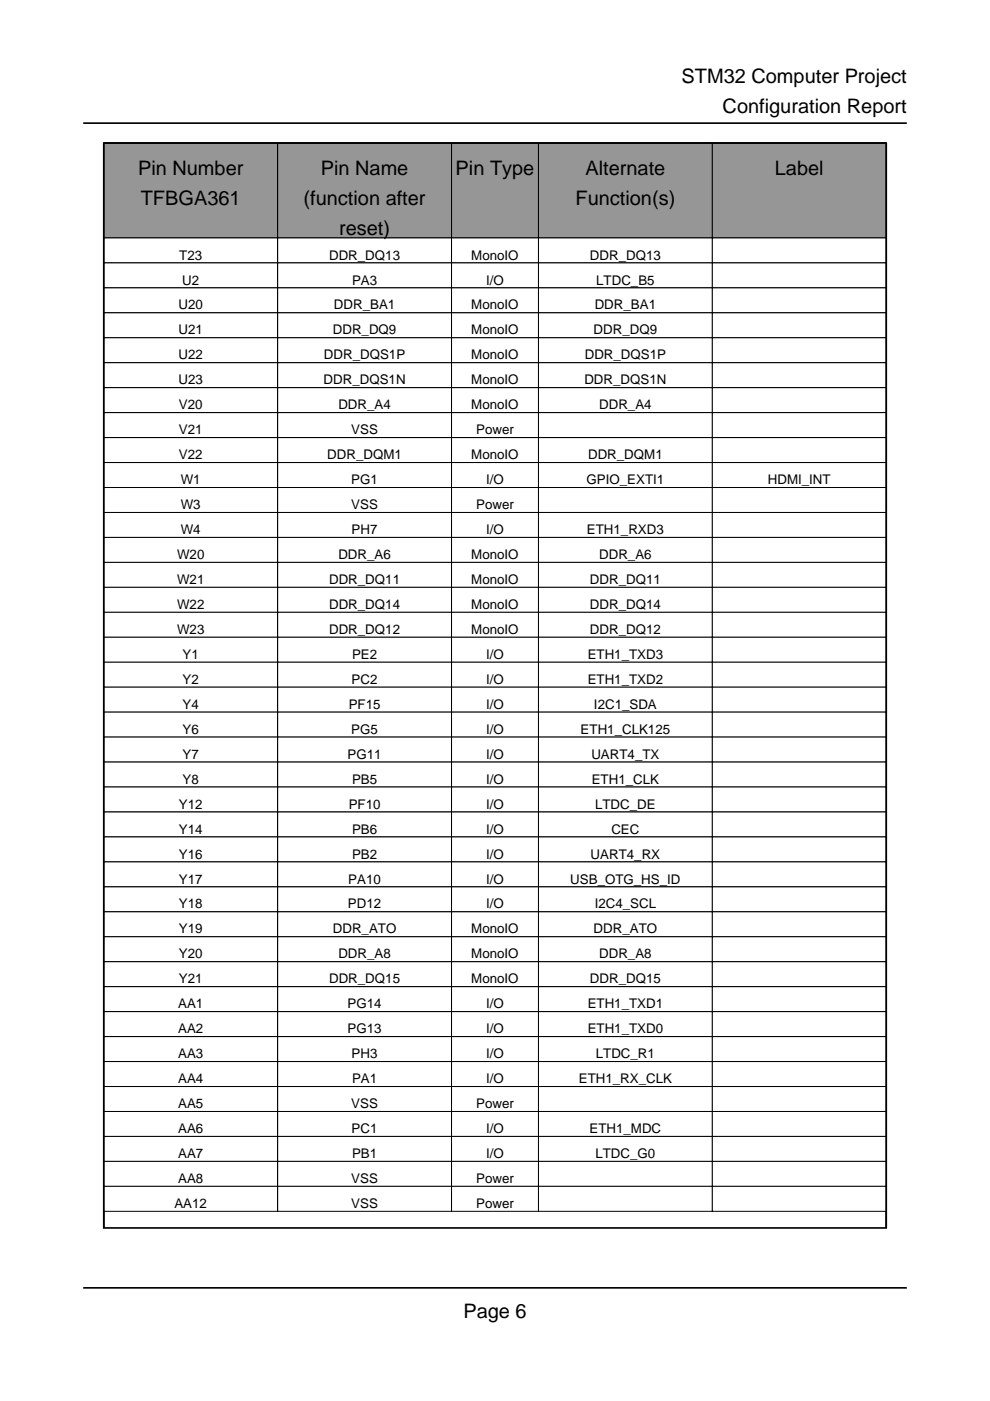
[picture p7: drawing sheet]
<svg xmlns="http://www.w3.org/2000/svg" width="210mm" height="297mm" viewBox="0 0 210 297" stroke-linecap="round" stroke-linejoin="round" font-family="sans-serif">
<defs><g id="words">
<g font-size="4.2">
<text x="144.5" y="17.6">STM32 Computer Project</text>
<text x="153.2" y="24">Configuration Report</text>
<text x="29.3" y="37">Pin Number</text>
<text x="68" y="37">Pin Name</text>
<text x="96.6" y="37">Pin Type</text>
<text x="124.1" y="37">Alternate</text>
<text x="164.3" y="37">Label</text>
<text x="29.8" y="43.4">TFBGA361</text>
<text x="64.4" y="43.4">(function after</text>
<text x="122" y="43.4">Function(s)</text>
<text x="71.9" y="49.7">reset)</text>
<text x="98.2" y="279.4">Page 6</text>
</g>
<g font-size="2.8">
<text x="38" y="55">T23</text>
<text x="69.8" y="55">DDR_DQ13</text>
<text x="99.9" y="55">MonoIO</text>
<text x="125.1" y="55">DDR_DQ13</text>
<text x="37.8" y="65.6">U20</text>
<text x="38.6" y="60.3">U2</text>
<text x="70.8" y="65.6">DDR_BA1</text>
<text x="74.6" y="60.3">PA3</text>
<text x="99.9" y="65.6">MonoIO</text>
<text x="103.1" y="60.3">I/O</text>
<text x="126.1" y="65.6">DDR_BA1</text>
<text x="126.4" y="60.3">LTDC_B5</text>
<text x="37.8" y="70.9">U21</text>
<text x="70.6" y="70.9">DDR_DQ9</text>
<text x="99.9" y="70.9">MonoIO</text>
<text x="125.9" y="70.9">DDR_DQ9</text>
<text x="37.8" y="76.2">U22</text>
<text x="68.7" y="76.2">DDR_DQS1P</text>
<text x="99.9" y="76.2">MonoIO</text>
<text x="124" y="76.2">DDR_DQS1P</text>
<text x="37.8" y="81.5">U23</text>
<text x="68.6" y="81.5">DDR_DQS1N</text>
<text x="99.9" y="81.5">MonoIO</text>
<text x="123.9" y="81.5">DDR_DQS1N</text>
<text x="37.9" y="86.8">V20</text>
<text x="71.7" y="86.8">DDR_A4</text>
<text x="99.9" y="86.8">MonoIO</text>
<text x="127" y="86.8">DDR_A4</text>
<text x="37.9" y="92.1">V21</text>
<text x="74.5" y="92.1">VSS</text>
<text x="101" y="92.1">Power</text>
<text x="37.9" y="97.4">V22</text>
<text x="69.4" y="97.4">DDR_DQM1</text>
<text x="99.9" y="97.4">MonoIO</text>
<text x="124.7" y="97.4">DDR_DQM1</text>
<text x="38.3" y="102.7">W1</text>
<text x="38.3" y="107.9">W3</text>
<text x="74.5" y="102.7">PG1</text>
<text x="74.5" y="107.9">VSS</text>
<text x="101" y="107.9">Power</text>
<text x="103.1" y="102.7">I/O</text>
<text x="124.4" y="102.7">GPIO_EXTI1</text>
<text x="162.8" y="102.7">HDMI_INT</text>
<text x="38.3" y="113.2">W4</text>
<text x="74.6" y="113.2">PH7</text>
<text x="103.1" y="113.2">I/O</text>
<text x="124.4" y="113.2">ETH1_RXD3</text>
<text x="37.5" y="118.5">W20</text>
<text x="71.7" y="118.5">DDR_A6</text>
<text x="99.9" y="118.5">MonoIO</text>
<text x="127" y="118.5">DDR_A6</text>
<text x="37.5" y="123.8">W21</text>
<text x="69.8" y="123.8">DDR_DQ11</text>
<text x="99.9" y="123.8">MonoIO</text>
<text x="125.1" y="123.8">DDR_DQ11</text>
<text x="37.5" y="129.1">W22</text>
<text x="69.8" y="129.1">DDR_DQ14</text>
<text x="99.9" y="129.1">MonoIO</text>
<text x="125.1" y="129.1">DDR_DQ14</text>
<text x="37.5" y="134.4">W23</text>
<text x="69.8" y="134.4">DDR_DQ12</text>
<text x="99.9" y="134.4">MonoIO</text>
<text x="125.1" y="134.4">DDR_DQ12</text>
<text x="38.7" y="139.7">Y1</text>
<text x="74.6" y="139.7">PE2</text>
<text x="103.1" y="139.7">I/O</text>
<text x="124.6" y="139.7">ETH1_TXD3</text>
<text x="38.7" y="145">Y2</text>
<text x="74.6" y="145">PC2</text>
<text x="103.1" y="145">I/O</text>
<text x="124.6" y="145">ETH1_TXD2</text>
<text x="38.7" y="150.3">Y4</text>
<text x="38.7" y="155.6">Y6</text>
<text x="73.9" y="150.3">PF15</text>
<text x="74.5" y="155.6">PG5</text>
<text x="103.1" y="150.3">I/O</text>
<text x="103.1" y="155.6">I/O</text>
<text x="123.1" y="155.6">ETH1_CLK125</text>
<text x="125.9" y="150.3">I2C1_SDA</text>
<text x="38.7" y="160.9">Y7</text>
<text x="73.7" y="160.9">PG11</text>
<text x="103.1" y="160.9">I/O</text>
<text x="125.4" y="160.9">UART4_TX</text>
<text x="38.7" y="166.2">Y8</text>
<text x="74.6" y="166.2">PB5</text>
<text x="103.1" y="166.2">I/O</text>
<text x="125.5" y="166.2">ETH1_CLK</text>
<text x="37.9" y="171.4">Y12</text>
<text x="73.9" y="171.4">PF10</text>
<text x="103.1" y="171.4">I/O</text>
<text x="126.2" y="171.4">LTDC_DE</text>
<text x="37.9" y="176.7">Y14</text>
<text x="74.6" y="176.7">PB6</text>
<text x="103.1" y="176.7">I/O</text>
<text x="129.6" y="176.7">CEC</text>
<text x="37.9" y="182">Y16</text>
<text x="74.6" y="182">PB2</text>
<text x="103.1" y="182">I/O</text>
<text x="125.2" y="182">UART4_RX</text>
<text x="37.9" y="187.3">Y17</text>
<text x="73.9" y="187.3">PA10</text>
<text x="103.1" y="187.3">I/O</text>
<text x="120.9" y="187.3">USB_OTG_HS_ID</text>
<text x="37.9" y="192.6">Y18</text>
<text x="37.9" y="197.9">Y19</text>
<text x="70.6" y="197.9">DDR_ATO</text>
<text x="73.8" y="192.6">PD12</text>
<text x="99.9" y="197.9">MonoIO</text>
<text x="103.1" y="192.6">I/O</text>
<text x="125.9" y="197.9">DDR_ATO</text>
<text x="126.1" y="192.6">I2C4_SCL</text>
<text x="37.9" y="203.2">Y20</text>
<text x="71.7" y="203.2">DDR_A8</text>
<text x="99.9" y="203.2">MonoIO</text>
<text x="127" y="203.2">DDR_A8</text>
<text x="37.9" y="208.5">Y21</text>
<text x="69.8" y="208.5">DDR_DQ15</text>
<text x="99.9" y="208.5">MonoIO</text>
<text x="125.1" y="208.5">DDR_DQ15</text>
<text x="37.8" y="213.8">AA1</text>
<text x="73.7" y="213.8">PG14</text>
<text x="103.1" y="213.8">I/O</text>
<text x="124.6" y="213.8">ETH1_TXD1</text>
<text x="37.8" y="219.1">AA2</text>
<text x="73.7" y="219.1">PG13</text>
<text x="103.1" y="219.1">I/O</text>
<text x="124.6" y="219.1">ETH1_TXD0</text>
<text x="37.8" y="224.4">AA3</text>
<text x="74.6" y="224.4">PH3</text>
<text x="103.1" y="224.4">I/O</text>
<text x="126.3" y="224.4">LTDC_R1</text>
<text x="37.8" y="229.7">AA4</text>
<text x="74.6" y="229.7">PA1</text>
<text x="103.1" y="229.7">I/O</text>
<text x="122.7" y="229.7">ETH1_RX_CLK</text>
<text x="37.8" y="234.9">AA5</text>
<text x="74.5" y="234.9">VSS</text>
<text x="101" y="234.9">Power</text>
<text x="37.8" y="240.2">AA6</text>
<text x="37.8" y="245.5">AA7</text>
<text x="74.6" y="240.2">PC1</text>
<text x="74.6" y="245.5">PB1</text>
<text x="103.1" y="240.2">I/O</text>
<text x="103.1" y="245.5">I/O</text>
<text x="125" y="240.2">ETH1_MDC</text>
<text x="126.2" y="245.5">LTDC_G0</text>
<text x="37.8" y="250.8">AA8</text>
<text x="74.5" y="250.8">VSS</text>
<text x="101" y="250.8">Power</text>
<text x="37" y="256.1">AA12</text>
<text x="74.5" y="256.1">VSS</text>
<text x="101" y="256.1">Power</text>
</g>
</g></defs>
<path d="M22 260.3v-230h165.9v230" fill="none" stroke="#000" stroke-width=".35"/>
<path d="M22 30.3h36.9v20.1h-36.9z" fill="#90989e"/>
<path d="M22 30.3h36.9v20.1h-36.9z" fill="none" stroke="#000" stroke-width=".21"/>
<path d="M58.9 30.3h36.8v20.1h-36.8z" fill="#90989e"/>
<path d="M58.9 30.3h36.8v20.1h-36.8z" fill="none" stroke="#000" stroke-width=".21"/>
<path d="M95.7 30.3h18.5v20.1h-18.5z" fill="#90989e"/>
<path d="M95.7 30.3h18.5v20.1h-18.5z" fill="none" stroke="#000" stroke-width=".21"/>
<path d="M114.2 30.3h36.8v20.1h-36.8z" fill="#90989e"/>
<path d="M114.2 30.3h36.8v20.1h-36.8z" fill="none" stroke="#000" stroke-width=".21"/>
<path d="M151 30.3h36.9v20.1h-36.9z" fill="#90989e"/>
<path d="M151 30.3h36.9v20.1h-36.9z" fill="none" stroke="#000" stroke-width=".21"/>
<path d="M22 50.4h36.9v5.3h-36.9z" fill="#fff"/>
<path d="M22 50.4h36.9v5.3h-36.9z" fill="none" stroke="#000" stroke-width=".21"/>
<path d="M58.9 50.4h36.8v5.3h-36.8z" fill="#fff"/>
<path d="M58.9 50.4h36.8v5.3h-36.8z" fill="none" stroke="#000" stroke-width=".21"/>
<path d="M95.7 50.4h18.5v5.3h-18.5z" fill="#fff"/>
<path d="M95.7 50.4h18.5v5.3h-18.5z" fill="none" stroke="#000" stroke-width=".21"/>
<path d="M114.2 50.4h36.8v5.3h-36.8z" fill="#fff"/>
<path d="M114.2 50.4h36.8v5.3h-36.8z" fill="none" stroke="#000" stroke-width=".21"/>
<path d="M151 50.4h36.9v5.3h-36.9z" fill="#fff"/>
<path d="M151 50.4h36.9v5.3h-36.9z" fill="none" stroke="#000" stroke-width=".21"/>
<path d="M22 55.7h36.9v5.3h-36.9z" fill="#fff"/>
<path d="M22 55.7h36.9v5.3h-36.9z" fill="none" stroke="#000" stroke-width=".21"/>
<path d="M58.9 55.7h36.8v5.3h-36.8z" fill="#fff"/>
<path d="M58.9 55.7h36.8v5.3h-36.8z" fill="none" stroke="#000" stroke-width=".21"/>
<path d="M95.7 55.7h18.5v5.3h-18.5z" fill="#fff"/>
<path d="M95.7 55.7h18.5v5.3h-18.5z" fill="none" stroke="#000" stroke-width=".21"/>
<path d="M114.2 55.7h36.8v5.3h-36.8z" fill="#fff"/>
<path d="M114.2 55.7h36.8v5.3h-36.8z" fill="none" stroke="#000" stroke-width=".21"/>
<path d="M151 55.7h36.9v5.3h-36.9z" fill="#fff"/>
<path d="M151 55.7h36.9v5.3h-36.9z" fill="none" stroke="#000" stroke-width=".21"/>
<path d="M22 61h36.9v5.3h-36.9z" fill="#fff"/>
<path d="M22 61h36.9v5.3h-36.9z" fill="none" stroke="#000" stroke-width=".21"/>
<path d="M58.9 61h36.8v5.3h-36.8z" fill="#fff"/>
<path d="M58.9 61h36.8v5.3h-36.8z" fill="none" stroke="#000" stroke-width=".21"/>
<path d="M95.7 61h18.5v5.3h-18.5z" fill="#fff"/>
<path d="M95.7 61h18.5v5.3h-18.5z" fill="none" stroke="#000" stroke-width=".21"/>
<path d="M114.2 61h36.8v5.3h-36.8z" fill="#fff"/>
<path d="M114.2 61h36.8v5.3h-36.8z" fill="none" stroke="#000" stroke-width=".21"/>
<path d="M151 61h36.9v5.3h-36.9z" fill="#fff"/>
<path d="M151 61h36.9v5.3h-36.9z" fill="none" stroke="#000" stroke-width=".21"/>
<path d="M22 66.3h36.9v5.3h-36.9z" fill="#fff"/>
<path d="M22 66.3h36.9v5.3h-36.9z" fill="none" stroke="#000" stroke-width=".21"/>
<path d="M58.9 66.3h36.8v5.3h-36.8z" fill="#fff"/>
<path d="M58.9 66.3h36.8v5.3h-36.8z" fill="none" stroke="#000" stroke-width=".21"/>
<path d="M95.7 66.3h18.5v5.3h-18.5z" fill="#fff"/>
<path d="M95.7 66.3h18.5v5.3h-18.5z" fill="none" stroke="#000" stroke-width=".21"/>
<path d="M114.2 66.3h36.8v5.3h-36.8z" fill="#fff"/>
<path d="M114.2 66.3h36.8v5.3h-36.8z" fill="none" stroke="#000" stroke-width=".21"/>
<path d="M151 66.3h36.9v5.3h-36.9z" fill="#fff"/>
<path d="M151 66.3h36.9v5.3h-36.9z" fill="none" stroke="#000" stroke-width=".21"/>
<path d="M22 71.6h36.9v5.3h-36.9z" fill="#fff"/>
<path d="M22 71.6h36.9v5.3h-36.9z" fill="none" stroke="#000" stroke-width=".21"/>
<path d="M58.9 71.6h36.8v5.3h-36.8z" fill="#fff"/>
<path d="M58.9 71.6h36.8v5.3h-36.8z" fill="none" stroke="#000" stroke-width=".21"/>
<path d="M95.7 71.6h18.5v5.3h-18.5z" fill="#fff"/>
<path d="M95.7 71.6h18.5v5.3h-18.5z" fill="none" stroke="#000" stroke-width=".21"/>
<path d="M114.2 71.6h36.8v5.3h-36.8z" fill="#fff"/>
<path d="M114.2 71.6h36.8v5.3h-36.8z" fill="none" stroke="#000" stroke-width=".21"/>
<path d="M151 71.6h36.9v5.3h-36.9z" fill="#fff"/>
<path d="M151 71.6h36.9v5.3h-36.9z" fill="none" stroke="#000" stroke-width=".21"/>
<path d="M22 76.9h36.9v5.3h-36.9z" fill="#fff"/>
<path d="M22 76.9h36.9v5.3h-36.9z" fill="none" stroke="#000" stroke-width=".21"/>
<path d="M58.9 76.9h36.8v5.3h-36.8z" fill="#fff"/>
<path d="M58.9 76.9h36.8v5.3h-36.8z" fill="none" stroke="#000" stroke-width=".21"/>
<path d="M95.7 76.9h18.5v5.3h-18.5z" fill="#fff"/>
<path d="M95.7 76.9h18.5v5.3h-18.5z" fill="none" stroke="#000" stroke-width=".21"/>
<path d="M114.2 76.9h36.8v5.3h-36.8z" fill="#fff"/>
<path d="M114.2 76.9h36.8v5.3h-36.8z" fill="none" stroke="#000" stroke-width=".21"/>
<path d="M151 76.9h36.9v5.3h-36.9z" fill="#fff"/>
<path d="M151 76.9h36.9v5.3h-36.9z" fill="none" stroke="#000" stroke-width=".21"/>
<path d="M22 82.2h36.9v5.3h-36.9z" fill="#fff"/>
<path d="M22 82.2h36.9v5.3h-36.9z" fill="none" stroke="#000" stroke-width=".21"/>
<path d="M58.9 82.2h36.8v5.3h-36.8z" fill="#fff"/>
<path d="M58.9 82.2h36.8v5.3h-36.8z" fill="none" stroke="#000" stroke-width=".21"/>
<path d="M95.7 82.2h18.5v5.3h-18.5z" fill="#fff"/>
<path d="M95.7 82.2h18.5v5.3h-18.5z" fill="none" stroke="#000" stroke-width=".21"/>
<path d="M114.2 82.2h36.8v5.3h-36.8z" fill="#fff"/>
<path d="M114.2 82.2h36.8v5.3h-36.8z" fill="none" stroke="#000" stroke-width=".21"/>
<path d="M151 82.2h36.9v5.3h-36.9z" fill="#fff"/>
<path d="M151 82.2h36.9v5.3h-36.9z" fill="none" stroke="#000" stroke-width=".21"/>
<path d="M22 87.5h36.9v5.3h-36.9z" fill="#fff"/>
<path d="M22 87.5h36.9v5.3h-36.9z" fill="none" stroke="#000" stroke-width=".21"/>
<path d="M58.9 87.5h36.8v5.3h-36.8z" fill="#fff"/>
<path d="M58.9 87.5h36.8v5.3h-36.8z" fill="none" stroke="#000" stroke-width=".21"/>
<path d="M95.7 87.5h18.5v5.3h-18.5z" fill="#fff"/>
<path d="M95.7 87.5h18.5v5.3h-18.5z" fill="none" stroke="#000" stroke-width=".21"/>
<path d="M114.2 87.5h36.8v5.3h-36.8z" fill="#fff"/>
<path d="M114.2 87.5h36.8v5.3h-36.8z" fill="none" stroke="#000" stroke-width=".21"/>
<path d="M151 87.5h36.9v5.3h-36.9z" fill="#fff"/>
<path d="M151 87.5h36.9v5.3h-36.9z" fill="none" stroke="#000" stroke-width=".21"/>
<path d="M22 92.8h36.9v5.3h-36.9z" fill="#fff"/>
<path d="M22 92.8h36.9v5.3h-36.9z" fill="none" stroke="#000" stroke-width=".21"/>
<path d="M58.9 92.8h36.8v5.3h-36.8z" fill="#fff"/>
<path d="M58.9 92.8h36.8v5.3h-36.8z" fill="none" stroke="#000" stroke-width=".21"/>
<path d="M95.7 92.8h18.5v5.3h-18.5z" fill="#fff"/>
<path d="M95.7 92.8h18.5v5.3h-18.5z" fill="none" stroke="#000" stroke-width=".21"/>
<path d="M114.2 92.8h36.8v5.3h-36.8z" fill="#fff"/>
<path d="M114.2 92.8h36.8v5.3h-36.8z" fill="none" stroke="#000" stroke-width=".21"/>
<path d="M151 92.8h36.9v5.3h-36.9z" fill="#fff"/>
<path d="M151 92.8h36.9v5.3h-36.9z" fill="none" stroke="#000" stroke-width=".21"/>
<path d="M22 98.1h36.9v5.3h-36.9z" fill="#fff"/>
<path d="M22 98.1h36.9v5.3h-36.9z" fill="none" stroke="#000" stroke-width=".21"/>
<path d="M58.9 98.1h36.8v5.3h-36.8z" fill="#fff"/>
<path d="M58.9 98.1h36.8v5.3h-36.8z" fill="none" stroke="#000" stroke-width=".21"/>
<path d="M95.7 98.1h18.5v5.3h-18.5z" fill="#fff"/>
<path d="M95.7 98.1h18.5v5.3h-18.5z" fill="none" stroke="#000" stroke-width=".21"/>
<path d="M114.2 98.1h36.8v5.3h-36.8z" fill="#fff"/>
<path d="M114.2 98.1h36.8v5.3h-36.8z" fill="none" stroke="#000" stroke-width=".21"/>
<path d="M151 98.1h36.9v5.3h-36.9z" fill="#fff"/>
<path d="M151 98.1h36.9v5.3h-36.9z" fill="none" stroke="#000" stroke-width=".21"/>
<path d="M22 103.4h36.9v5.3h-36.9z" fill="#fff"/>
<path d="M22 103.4h36.9v5.3h-36.9z" fill="none" stroke="#000" stroke-width=".21"/>
<path d="M58.9 103.4h36.8v5.3h-36.8z" fill="#fff"/>
<path d="M58.9 103.4h36.8v5.3h-36.8z" fill="none" stroke="#000" stroke-width=".21"/>
<path d="M95.7 103.4h18.5v5.3h-18.5z" fill="#fff"/>
<path d="M95.7 103.4h18.5v5.3h-18.5z" fill="none" stroke="#000" stroke-width=".21"/>
<path d="M114.2 103.4h36.8v5.3h-36.8z" fill="#fff"/>
<path d="M114.2 103.4h36.8v5.3h-36.8z" fill="none" stroke="#000" stroke-width=".21"/>
<path d="M151 103.4h36.9v5.3h-36.9z" fill="#fff"/>
<path d="M151 103.4h36.9v5.3h-36.9z" fill="none" stroke="#000" stroke-width=".21"/>
<path d="M22 108.7h36.9v5.2h-36.9z" fill="#fff"/>
<path d="M22 108.7h36.9v5.2h-36.9z" fill="none" stroke="#000" stroke-width=".21"/>
<path d="M58.9 108.7h36.8v5.2h-36.8z" fill="#fff"/>
<path d="M58.9 108.7h36.8v5.2h-36.8z" fill="none" stroke="#000" stroke-width=".21"/>
<path d="M95.7 108.7h18.5v5.2h-18.5z" fill="#fff"/>
<path d="M95.7 108.7h18.5v5.2h-18.5z" fill="none" stroke="#000" stroke-width=".21"/>
<path d="M114.2 108.7h36.8v5.2h-36.8z" fill="#fff"/>
<path d="M114.2 108.7h36.8v5.2h-36.8z" fill="none" stroke="#000" stroke-width=".21"/>
<path d="M151 108.7h36.9v5.2h-36.9z" fill="#fff"/>
<path d="M151 108.7h36.9v5.2h-36.9z" fill="none" stroke="#000" stroke-width=".21"/>
<path d="M22 113.9h36.9v5.3h-36.9z" fill="#fff"/>
<path d="M22 113.9h36.9v5.3h-36.9z" fill="none" stroke="#000" stroke-width=".21"/>
<path d="M58.9 113.9h36.8v5.3h-36.8z" fill="#fff"/>
<path d="M58.9 113.9h36.8v5.3h-36.8z" fill="none" stroke="#000" stroke-width=".21"/>
<path d="M95.7 113.9h18.5v5.3h-18.5z" fill="#fff"/>
<path d="M95.7 113.9h18.5v5.3h-18.5z" fill="none" stroke="#000" stroke-width=".21"/>
<path d="M114.2 113.9h36.8v5.3h-36.8z" fill="#fff"/>
<path d="M114.2 113.9h36.8v5.3h-36.8z" fill="none" stroke="#000" stroke-width=".21"/>
<path d="M151 113.9h36.9v5.3h-36.9z" fill="#fff"/>
<path d="M151 113.9h36.9v5.3h-36.9z" fill="none" stroke="#000" stroke-width=".21"/>
<path d="M22 119.2h36.9v5.3h-36.9z" fill="#fff"/>
<path d="M22 119.2h36.9v5.3h-36.9z" fill="none" stroke="#000" stroke-width=".21"/>
<path d="M58.9 119.2h36.8v5.3h-36.8z" fill="#fff"/>
<path d="M58.9 119.2h36.8v5.3h-36.8z" fill="none" stroke="#000" stroke-width=".21"/>
<path d="M95.7 119.2h18.5v5.3h-18.5z" fill="#fff"/>
<path d="M95.7 119.2h18.5v5.3h-18.5z" fill="none" stroke="#000" stroke-width=".21"/>
<path d="M114.2 119.2h36.8v5.3h-36.8z" fill="#fff"/>
<path d="M114.2 119.2h36.8v5.3h-36.8z" fill="none" stroke="#000" stroke-width=".21"/>
<path d="M151 119.2h36.9v5.3h-36.9z" fill="#fff"/>
<path d="M151 119.2h36.9v5.3h-36.9z" fill="none" stroke="#000" stroke-width=".21"/>
<path d="M22 124.5h36.9v5.3h-36.9z" fill="#fff"/>
<path d="M22 124.5h36.9v5.3h-36.9z" fill="none" stroke="#000" stroke-width=".21"/>
<path d="M58.9 124.5h36.8v5.3h-36.8z" fill="#fff"/>
<path d="M58.9 124.5h36.8v5.3h-36.8z" fill="none" stroke="#000" stroke-width=".21"/>
<path d="M95.7 124.5h18.5v5.3h-18.5z" fill="#fff"/>
<path d="M95.7 124.5h18.5v5.3h-18.5z" fill="none" stroke="#000" stroke-width=".21"/>
<path d="M114.2 124.5h36.8v5.3h-36.8z" fill="#fff"/>
<path d="M114.2 124.5h36.8v5.3h-36.8z" fill="none" stroke="#000" stroke-width=".21"/>
<path d="M151 124.5h36.9v5.3h-36.9z" fill="#fff"/>
<path d="M151 124.5h36.9v5.3h-36.9z" fill="none" stroke="#000" stroke-width=".21"/>
<path d="M22 129.8h36.9v5.3h-36.9z" fill="#fff"/>
<path d="M22 129.8h36.9v5.3h-36.9z" fill="none" stroke="#000" stroke-width=".21"/>
<path d="M58.9 129.8h36.8v5.3h-36.8z" fill="#fff"/>
<path d="M58.9 129.8h36.8v5.3h-36.8z" fill="none" stroke="#000" stroke-width=".21"/>
<path d="M95.7 129.8h18.5v5.3h-18.5z" fill="#fff"/>
<path d="M95.7 129.8h18.5v5.3h-18.5z" fill="none" stroke="#000" stroke-width=".21"/>
<path d="M114.2 129.8h36.8v5.3h-36.8z" fill="#fff"/>
<path d="M114.2 129.8h36.8v5.3h-36.8z" fill="none" stroke="#000" stroke-width=".21"/>
<path d="M151 129.8h36.9v5.3h-36.9z" fill="#fff"/>
<path d="M151 129.8h36.9v5.3h-36.9z" fill="none" stroke="#000" stroke-width=".21"/>
<path d="M22 135.1h36.9v5.3h-36.9z" fill="#fff"/>
<path d="M22 135.1h36.9v5.3h-36.9z" fill="none" stroke="#000" stroke-width=".21"/>
<path d="M58.9 135.1h36.8v5.3h-36.8z" fill="#fff"/>
<path d="M58.9 135.1h36.8v5.3h-36.8z" fill="none" stroke="#000" stroke-width=".21"/>
<path d="M95.7 135.1h18.5v5.3h-18.5z" fill="#fff"/>
<path d="M95.7 135.1h18.5v5.3h-18.5z" fill="none" stroke="#000" stroke-width=".21"/>
<path d="M114.2 135.1h36.8v5.3h-36.8z" fill="#fff"/>
<path d="M114.2 135.1h36.8v5.3h-36.8z" fill="none" stroke="#000" stroke-width=".21"/>
<path d="M151 135.1h36.9v5.3h-36.9z" fill="#fff"/>
<path d="M151 135.1h36.9v5.3h-36.9z" fill="none" stroke="#000" stroke-width=".21"/>
<path d="M22 140.4h36.9v5.3h-36.9z" fill="#fff"/>
<path d="M22 140.4h36.9v5.3h-36.9z" fill="none" stroke="#000" stroke-width=".21"/>
<path d="M58.9 140.4h36.8v5.3h-36.8z" fill="#fff"/>
<path d="M58.9 140.4h36.8v5.3h-36.8z" fill="none" stroke="#000" stroke-width=".21"/>
<path d="M95.7 140.4h18.5v5.3h-18.5z" fill="#fff"/>
<path d="M95.7 140.4h18.5v5.3h-18.5z" fill="none" stroke="#000" stroke-width=".21"/>
<path d="M114.2 140.4h36.8v5.3h-36.8z" fill="#fff"/>
<path d="M114.2 140.4h36.8v5.3h-36.8z" fill="none" stroke="#000" stroke-width=".21"/>
<path d="M151 140.4h36.9v5.3h-36.9z" fill="#fff"/>
<path d="M151 140.4h36.9v5.3h-36.9z" fill="none" stroke="#000" stroke-width=".21"/>
<path d="M22 145.7h36.9v5.3h-36.9z" fill="#fff"/>
<path d="M22 145.7h36.9v5.3h-36.9z" fill="none" stroke="#000" stroke-width=".21"/>
<path d="M58.9 145.7h36.8v5.3h-36.8z" fill="#fff"/>
<path d="M58.9 145.7h36.8v5.3h-36.8z" fill="none" stroke="#000" stroke-width=".21"/>
<path d="M95.7 145.7h18.5v5.3h-18.5z" fill="#fff"/>
<path d="M95.7 145.7h18.5v5.3h-18.5z" fill="none" stroke="#000" stroke-width=".21"/>
<path d="M114.2 145.7h36.8v5.3h-36.8z" fill="#fff"/>
<path d="M114.2 145.7h36.8v5.3h-36.8z" fill="none" stroke="#000" stroke-width=".21"/>
<path d="M151 145.7h36.9v5.3h-36.9z" fill="#fff"/>
<path d="M151 145.7h36.9v5.3h-36.9z" fill="none" stroke="#000" stroke-width=".21"/>
<path d="M22 151h36.9v5.3h-36.9z" fill="#fff"/>
<path d="M22 151h36.9v5.3h-36.9z" fill="none" stroke="#000" stroke-width=".21"/>
<path d="M58.9 151h36.8v5.3h-36.8z" fill="#fff"/>
<path d="M58.9 151h36.8v5.3h-36.8z" fill="none" stroke="#000" stroke-width=".21"/>
<path d="M95.7 151h18.5v5.3h-18.5z" fill="#fff"/>
<path d="M95.7 151h18.5v5.3h-18.5z" fill="none" stroke="#000" stroke-width=".21"/>
<path d="M114.2 151h36.8v5.3h-36.8z" fill="#fff"/>
<path d="M114.2 151h36.8v5.3h-36.8z" fill="none" stroke="#000" stroke-width=".21"/>
<path d="M151 151h36.9v5.3h-36.9z" fill="#fff"/>
<path d="M151 151h36.9v5.3h-36.9z" fill="none" stroke="#000" stroke-width=".21"/>
<path d="M22 156.3h36.9v5.3h-36.9z" fill="#fff"/>
<path d="M22 156.3h36.9v5.3h-36.9z" fill="none" stroke="#000" stroke-width=".21"/>
<path d="M58.9 156.3h36.8v5.3h-36.8z" fill="#fff"/>
<path d="M58.9 156.3h36.8v5.3h-36.8z" fill="none" stroke="#000" stroke-width=".21"/>
<path d="M95.7 156.3h18.5v5.3h-18.5z" fill="#fff"/>
<path d="M95.7 156.3h18.5v5.3h-18.5z" fill="none" stroke="#000" stroke-width=".21"/>
<path d="M114.2 156.3h36.8v5.3h-36.8z" fill="#fff"/>
<path d="M114.2 156.3h36.8v5.3h-36.8z" fill="none" stroke="#000" stroke-width=".21"/>
<path d="M151 156.3h36.9v5.3h-36.9z" fill="#fff"/>
<path d="M151 156.3h36.9v5.3h-36.9z" fill="none" stroke="#000" stroke-width=".21"/>
<path d="M22 161.6h36.9v5.3h-36.9z" fill="#fff"/>
<path d="M22 161.6h36.9v5.3h-36.9z" fill="none" stroke="#000" stroke-width=".21"/>
<path d="M58.9 161.6h36.8v5.3h-36.8z" fill="#fff"/>
<path d="M58.9 161.6h36.8v5.3h-36.8z" fill="none" stroke="#000" stroke-width=".21"/>
<path d="M95.7 161.6h18.5v5.3h-18.5z" fill="#fff"/>
<path d="M95.7 161.6h18.5v5.3h-18.5z" fill="none" stroke="#000" stroke-width=".21"/>
<path d="M114.2 161.6h36.8v5.3h-36.8z" fill="#fff"/>
<path d="M114.2 161.6h36.8v5.3h-36.8z" fill="none" stroke="#000" stroke-width=".21"/>
<path d="M151 161.6h36.9v5.3h-36.9z" fill="#fff"/>
<path d="M151 161.6h36.9v5.3h-36.9z" fill="none" stroke="#000" stroke-width=".21"/>
<path d="M22 166.9h36.9v5.3h-36.9z" fill="#fff"/>
<path d="M22 166.9h36.9v5.3h-36.9z" fill="none" stroke="#000" stroke-width=".21"/>
<path d="M58.9 166.9h36.8v5.3h-36.8z" fill="#fff"/>
<path d="M58.9 166.9h36.8v5.3h-36.8z" fill="none" stroke="#000" stroke-width=".21"/>
<path d="M95.7 166.9h18.5v5.3h-18.5z" fill="#fff"/>
<path d="M95.7 166.9h18.5v5.3h-18.5z" fill="none" stroke="#000" stroke-width=".21"/>
<path d="M114.2 166.9h36.8v5.3h-36.8z" fill="#fff"/>
<path d="M114.2 166.9h36.8v5.3h-36.8z" fill="none" stroke="#000" stroke-width=".21"/>
<path d="M151 166.9h36.9v5.3h-36.9z" fill="#fff"/>
<path d="M151 166.9h36.9v5.3h-36.9z" fill="none" stroke="#000" stroke-width=".21"/>
<path d="M22 172.2h36.9v5.2h-36.9z" fill="#fff"/>
<path d="M22 172.2h36.9v5.2h-36.9z" fill="none" stroke="#000" stroke-width=".21"/>
<path d="M58.9 172.2h36.8v5.2h-36.8z" fill="#fff"/>
<path d="M58.9 172.2h36.8v5.2h-36.8z" fill="none" stroke="#000" stroke-width=".21"/>
<path d="M95.7 172.2h18.5v5.2h-18.5z" fill="#fff"/>
<path d="M95.7 172.2h18.5v5.2h-18.5z" fill="none" stroke="#000" stroke-width=".21"/>
<path d="M114.2 172.2h36.8v5.2h-36.8z" fill="#fff"/>
<path d="M114.2 172.2h36.8v5.2h-36.8z" fill="none" stroke="#000" stroke-width=".21"/>
<path d="M151 172.2h36.9v5.2h-36.9z" fill="#fff"/>
<path d="M151 172.2h36.9v5.2h-36.9z" fill="none" stroke="#000" stroke-width=".21"/>
<path d="M22 177.4h36.9v5.3h-36.9z" fill="#fff"/>
<path d="M22 177.4h36.9v5.3h-36.9z" fill="none" stroke="#000" stroke-width=".21"/>
<path d="M58.9 177.4h36.8v5.3h-36.8z" fill="#fff"/>
<path d="M58.9 177.4h36.8v5.3h-36.8z" fill="none" stroke="#000" stroke-width=".21"/>
<path d="M95.7 177.4h18.5v5.3h-18.5z" fill="#fff"/>
<path d="M95.7 177.4h18.5v5.3h-18.5z" fill="none" stroke="#000" stroke-width=".21"/>
<path d="M114.2 177.4h36.8v5.3h-36.8z" fill="#fff"/>
<path d="M114.2 177.4h36.8v5.3h-36.8z" fill="none" stroke="#000" stroke-width=".21"/>
<path d="M151 177.4h36.9v5.3h-36.9z" fill="#fff"/>
<path d="M151 177.4h36.9v5.3h-36.9z" fill="none" stroke="#000" stroke-width=".21"/>
<path d="M22 182.7h36.9v5.3h-36.9z" fill="#fff"/>
<path d="M22 182.7h36.9v5.3h-36.9z" fill="none" stroke="#000" stroke-width=".21"/>
<path d="M58.9 182.7h36.8v5.3h-36.8z" fill="#fff"/>
<path d="M58.9 182.7h36.8v5.3h-36.8z" fill="none" stroke="#000" stroke-width=".21"/>
<path d="M95.7 182.7h18.5v5.3h-18.5z" fill="#fff"/>
<path d="M95.7 182.7h18.5v5.3h-18.5z" fill="none" stroke="#000" stroke-width=".21"/>
<path d="M114.2 182.7h36.8v5.3h-36.8z" fill="#fff"/>
<path d="M114.2 182.7h36.8v5.3h-36.8z" fill="none" stroke="#000" stroke-width=".21"/>
<path d="M151 182.7h36.9v5.3h-36.9z" fill="#fff"/>
<path d="M151 182.7h36.9v5.3h-36.9z" fill="none" stroke="#000" stroke-width=".21"/>
<path d="M22 188h36.9v5.3h-36.9z" fill="#fff"/>
<path d="M22 188h36.9v5.3h-36.9z" fill="none" stroke="#000" stroke-width=".21"/>
<path d="M58.9 188h36.8v5.3h-36.8z" fill="#fff"/>
<path d="M58.9 188h36.8v5.3h-36.8z" fill="none" stroke="#000" stroke-width=".21"/>
<path d="M95.7 188h18.5v5.3h-18.5z" fill="#fff"/>
<path d="M95.7 188h18.5v5.3h-18.5z" fill="none" stroke="#000" stroke-width=".21"/>
<path d="M114.2 188h36.8v5.3h-36.8z" fill="#fff"/>
<path d="M114.2 188h36.8v5.3h-36.8z" fill="none" stroke="#000" stroke-width=".21"/>
<path d="M151 188h36.9v5.3h-36.9z" fill="#fff"/>
<path d="M151 188h36.9v5.3h-36.9z" fill="none" stroke="#000" stroke-width=".21"/>
<path d="M22 193.3h36.9v5.3h-36.9z" fill="#fff"/>
<path d="M22 193.3h36.9v5.3h-36.9z" fill="none" stroke="#000" stroke-width=".21"/>
<path d="M58.9 193.3h36.8v5.3h-36.8z" fill="#fff"/>
<path d="M58.9 193.3h36.8v5.3h-36.8z" fill="none" stroke="#000" stroke-width=".21"/>
<path d="M95.7 193.3h18.5v5.3h-18.5z" fill="#fff"/>
<path d="M95.7 193.3h18.5v5.3h-18.5z" fill="none" stroke="#000" stroke-width=".21"/>
<path d="M114.2 193.3h36.8v5.3h-36.8z" fill="#fff"/>
<path d="M114.2 193.3h36.8v5.3h-36.8z" fill="none" stroke="#000" stroke-width=".21"/>
<path d="M151 193.3h36.9v5.3h-36.9z" fill="#fff"/>
<path d="M151 193.3h36.9v5.3h-36.9z" fill="none" stroke="#000" stroke-width=".21"/>
<path d="M22 198.6h36.9v5.3h-36.9z" fill="#fff"/>
<path d="M22 198.6h36.9v5.3h-36.9z" fill="none" stroke="#000" stroke-width=".21"/>
<path d="M58.9 198.6h36.8v5.3h-36.8z" fill="#fff"/>
<path d="M58.9 198.6h36.8v5.3h-36.8z" fill="none" stroke="#000" stroke-width=".21"/>
<path d="M95.7 198.6h18.5v5.3h-18.5z" fill="#fff"/>
<path d="M95.7 198.6h18.5v5.3h-18.5z" fill="none" stroke="#000" stroke-width=".21"/>
<path d="M114.2 198.6h36.8v5.3h-36.8z" fill="#fff"/>
<path d="M114.2 198.6h36.8v5.3h-36.8z" fill="none" stroke="#000" stroke-width=".21"/>
<path d="M151 198.6h36.9v5.3h-36.9z" fill="#fff"/>
<path d="M151 198.6h36.9v5.3h-36.9z" fill="none" stroke="#000" stroke-width=".21"/>
<path d="M22 203.9h36.9v5.3h-36.9z" fill="#fff"/>
<path d="M22 203.9h36.9v5.3h-36.9z" fill="none" stroke="#000" stroke-width=".21"/>
<path d="M58.9 203.9h36.8v5.3h-36.8z" fill="#fff"/>
<path d="M58.9 203.9h36.8v5.3h-36.8z" fill="none" stroke="#000" stroke-width=".21"/>
<path d="M95.7 203.9h18.5v5.3h-18.5z" fill="#fff"/>
<path d="M95.7 203.9h18.5v5.3h-18.5z" fill="none" stroke="#000" stroke-width=".21"/>
<path d="M114.2 203.9h36.8v5.3h-36.8z" fill="#fff"/>
<path d="M114.2 203.9h36.8v5.3h-36.8z" fill="none" stroke="#000" stroke-width=".21"/>
<path d="M151 203.9h36.9v5.3h-36.9z" fill="#fff"/>
<path d="M151 203.9h36.9v5.3h-36.9z" fill="none" stroke="#000" stroke-width=".21"/>
<path d="M22 209.2h36.9v5.3h-36.9z" fill="#fff"/>
<path d="M22 209.2h36.9v5.3h-36.9z" fill="none" stroke="#000" stroke-width=".21"/>
<path d="M58.9 209.2h36.8v5.3h-36.8z" fill="#fff"/>
<path d="M58.9 209.2h36.8v5.3h-36.8z" fill="none" stroke="#000" stroke-width=".21"/>
<path d="M95.7 209.2h18.5v5.3h-18.5z" fill="#fff"/>
<path d="M95.7 209.2h18.5v5.3h-18.5z" fill="none" stroke="#000" stroke-width=".21"/>
<path d="M114.2 209.2h36.8v5.3h-36.8z" fill="#fff"/>
<path d="M114.2 209.2h36.8v5.3h-36.8z" fill="none" stroke="#000" stroke-width=".21"/>
<path d="M151 209.2h36.9v5.3h-36.9z" fill="#fff"/>
<path d="M151 209.2h36.9v5.3h-36.9z" fill="none" stroke="#000" stroke-width=".21"/>
<path d="M22 214.5h36.9v5.3h-36.9z" fill="#fff"/>
<path d="M22 214.5h36.9v5.3h-36.9z" fill="none" stroke="#000" stroke-width=".21"/>
<path d="M58.9 214.5h36.8v5.3h-36.8z" fill="#fff"/>
<path d="M58.9 214.5h36.8v5.3h-36.8z" fill="none" stroke="#000" stroke-width=".21"/>
<path d="M95.7 214.5h18.5v5.3h-18.5z" fill="#fff"/>
<path d="M95.7 214.5h18.5v5.3h-18.5z" fill="none" stroke="#000" stroke-width=".21"/>
<path d="M114.2 214.5h36.8v5.3h-36.8z" fill="#fff"/>
<path d="M114.2 214.5h36.8v5.3h-36.8z" fill="none" stroke="#000" stroke-width=".21"/>
<path d="M151 214.5h36.9v5.3h-36.9z" fill="#fff"/>
<path d="M151 214.5h36.9v5.3h-36.9z" fill="none" stroke="#000" stroke-width=".21"/>
<path d="M22 219.8h36.9v5.3h-36.9z" fill="#fff"/>
<path d="M22 219.8h36.9v5.3h-36.9z" fill="none" stroke="#000" stroke-width=".21"/>
<path d="M58.9 219.8h36.8v5.3h-36.8z" fill="#fff"/>
<path d="M58.9 219.8h36.8v5.3h-36.8z" fill="none" stroke="#000" stroke-width=".21"/>
<path d="M95.7 219.8h18.5v5.3h-18.5z" fill="#fff"/>
<path d="M95.7 219.8h18.5v5.3h-18.5z" fill="none" stroke="#000" stroke-width=".21"/>
<path d="M114.2 219.8h36.8v5.3h-36.8z" fill="#fff"/>
<path d="M114.2 219.8h36.8v5.3h-36.8z" fill="none" stroke="#000" stroke-width=".21"/>
<path d="M151 219.8h36.9v5.3h-36.9z" fill="#fff"/>
<path d="M151 219.8h36.9v5.3h-36.9z" fill="none" stroke="#000" stroke-width=".21"/>
<path d="M22 225.1h36.9v5.3h-36.9z" fill="#fff"/>
<path d="M22 225.1h36.9v5.3h-36.9z" fill="none" stroke="#000" stroke-width=".21"/>
<path d="M58.9 225.1h36.8v5.3h-36.8z" fill="#fff"/>
<path d="M58.9 225.1h36.8v5.3h-36.8z" fill="none" stroke="#000" stroke-width=".21"/>
<path d="M95.7 225.1h18.5v5.3h-18.5z" fill="#fff"/>
<path d="M95.7 225.1h18.5v5.3h-18.5z" fill="none" stroke="#000" stroke-width=".21"/>
<path d="M114.2 225.1h36.8v5.3h-36.8z" fill="#fff"/>
<path d="M114.2 225.1h36.8v5.3h-36.8z" fill="none" stroke="#000" stroke-width=".21"/>
<path d="M151 225.1h36.9v5.3h-36.9z" fill="#fff"/>
<path d="M151 225.1h36.9v5.3h-36.9z" fill="none" stroke="#000" stroke-width=".21"/>
<path d="M22 230.4h36.9v5.3h-36.9z" fill="#fff"/>
<path d="M22 230.4h36.9v5.3h-36.9z" fill="none" stroke="#000" stroke-width=".21"/>
<path d="M58.9 230.4h36.8v5.3h-36.8z" fill="#fff"/>
<path d="M58.9 230.4h36.8v5.3h-36.8z" fill="none" stroke="#000" stroke-width=".21"/>
<path d="M95.7 230.4h18.5v5.3h-18.5z" fill="#fff"/>
<path d="M95.7 230.4h18.5v5.3h-18.5z" fill="none" stroke="#000" stroke-width=".21"/>
<path d="M114.2 230.4h36.8v5.3h-36.8z" fill="#fff"/>
<path d="M114.2 230.4h36.8v5.3h-36.8z" fill="none" stroke="#000" stroke-width=".21"/>
<path d="M151 230.4h36.9v5.3h-36.9z" fill="#fff"/>
<path d="M151 230.4h36.9v5.3h-36.9z" fill="none" stroke="#000" stroke-width=".21"/>
<path d="M22 235.7h36.9v5.2h-36.9z" fill="#fff"/>
<path d="M22 235.7h36.9v5.2h-36.9z" fill="none" stroke="#000" stroke-width=".21"/>
<path d="M58.9 235.7h36.8v5.2h-36.8z" fill="#fff"/>
<path d="M58.9 235.7h36.8v5.2h-36.8z" fill="none" stroke="#000" stroke-width=".21"/>
<path d="M95.7 235.7h18.5v5.2h-18.5z" fill="#fff"/>
<path d="M95.7 235.7h18.5v5.2h-18.5z" fill="none" stroke="#000" stroke-width=".21"/>
<path d="M114.2 235.7h36.8v5.2h-36.8z" fill="#fff"/>
<path d="M114.2 235.7h36.8v5.2h-36.8z" fill="none" stroke="#000" stroke-width=".21"/>
<path d="M151 235.7h36.9v5.2h-36.9z" fill="#fff"/>
<path d="M151 235.7h36.9v5.2h-36.9z" fill="none" stroke="#000" stroke-width=".21"/>
<path d="M22 240.9h36.9v5.3h-36.9z" fill="#fff"/>
<path d="M22 240.9h36.9v5.3h-36.9z" fill="none" stroke="#000" stroke-width=".21"/>
<path d="M58.9 240.9h36.8v5.3h-36.8z" fill="#fff"/>
<path d="M58.9 240.9h36.8v5.3h-36.8z" fill="none" stroke="#000" stroke-width=".21"/>
<path d="M95.7 240.9h18.5v5.3h-18.5z" fill="#fff"/>
<path d="M95.7 240.9h18.5v5.3h-18.5z" fill="none" stroke="#000" stroke-width=".21"/>
<path d="M114.2 240.9h36.8v5.3h-36.8z" fill="#fff"/>
<path d="M114.2 240.9h36.8v5.3h-36.8z" fill="none" stroke="#000" stroke-width=".21"/>
<path d="M151 240.9h36.9v5.3h-36.9z" fill="#fff"/>
<path d="M151 240.9h36.9v5.3h-36.9z" fill="none" stroke="#000" stroke-width=".21"/>
<path d="M22 246.2h36.9v5.3h-36.9z" fill="#fff"/>
<path d="M22 246.2h36.9v5.3h-36.9z" fill="none" stroke="#000" stroke-width=".21"/>
<path d="M58.9 246.2h36.8v5.3h-36.8z" fill="#fff"/>
<path d="M58.9 246.2h36.8v5.3h-36.8z" fill="none" stroke="#000" stroke-width=".21"/>
<path d="M95.7 246.2h18.5v5.3h-18.5z" fill="#fff"/>
<path d="M95.7 246.2h18.5v5.3h-18.5z" fill="none" stroke="#000" stroke-width=".21"/>
<path d="M114.2 246.2h36.8v5.3h-36.8z" fill="#fff"/>
<path d="M114.2 246.2h36.8v5.3h-36.8z" fill="none" stroke="#000" stroke-width=".21"/>
<path d="M151 246.2h36.9v5.3h-36.9z" fill="#fff"/>
<path d="M151 246.2h36.9v5.3h-36.9z" fill="none" stroke="#000" stroke-width=".21"/>
<path d="M22 251.5h36.9v5.3h-36.9z" fill="#fff"/>
<path d="M22 251.5h36.9v5.3h-36.9z" fill="none" stroke="#000" stroke-width=".21"/>
<path d="M58.9 251.5h36.8v5.3h-36.8z" fill="#fff"/>
<path d="M58.9 251.5h36.8v5.3h-36.8z" fill="none" stroke="#000" stroke-width=".21"/>
<path d="M95.7 251.5h18.5v5.3h-18.5z" fill="#fff"/>
<path d="M95.7 251.5h18.5v5.3h-18.5z" fill="none" stroke="#000" stroke-width=".21"/>
<path d="M114.2 251.5h36.8v5.3h-36.8z" fill="#fff"/>
<path d="M114.2 251.5h36.8v5.3h-36.8z" fill="none" stroke="#000" stroke-width=".21"/>
<path d="M151 251.5h36.9v5.3h-36.9z" fill="#fff"/>
<path d="M151 251.5h36.9v5.3h-36.9z" fill="none" stroke="#000" stroke-width=".21"/>
<path d="M17.6 26.1h174.7M22 30.3h165.9v230h-165.9zM17.6 273h174.7" fill="none" stroke="#000" stroke-width=".35"/>
<use href="#words"/>
</svg>
